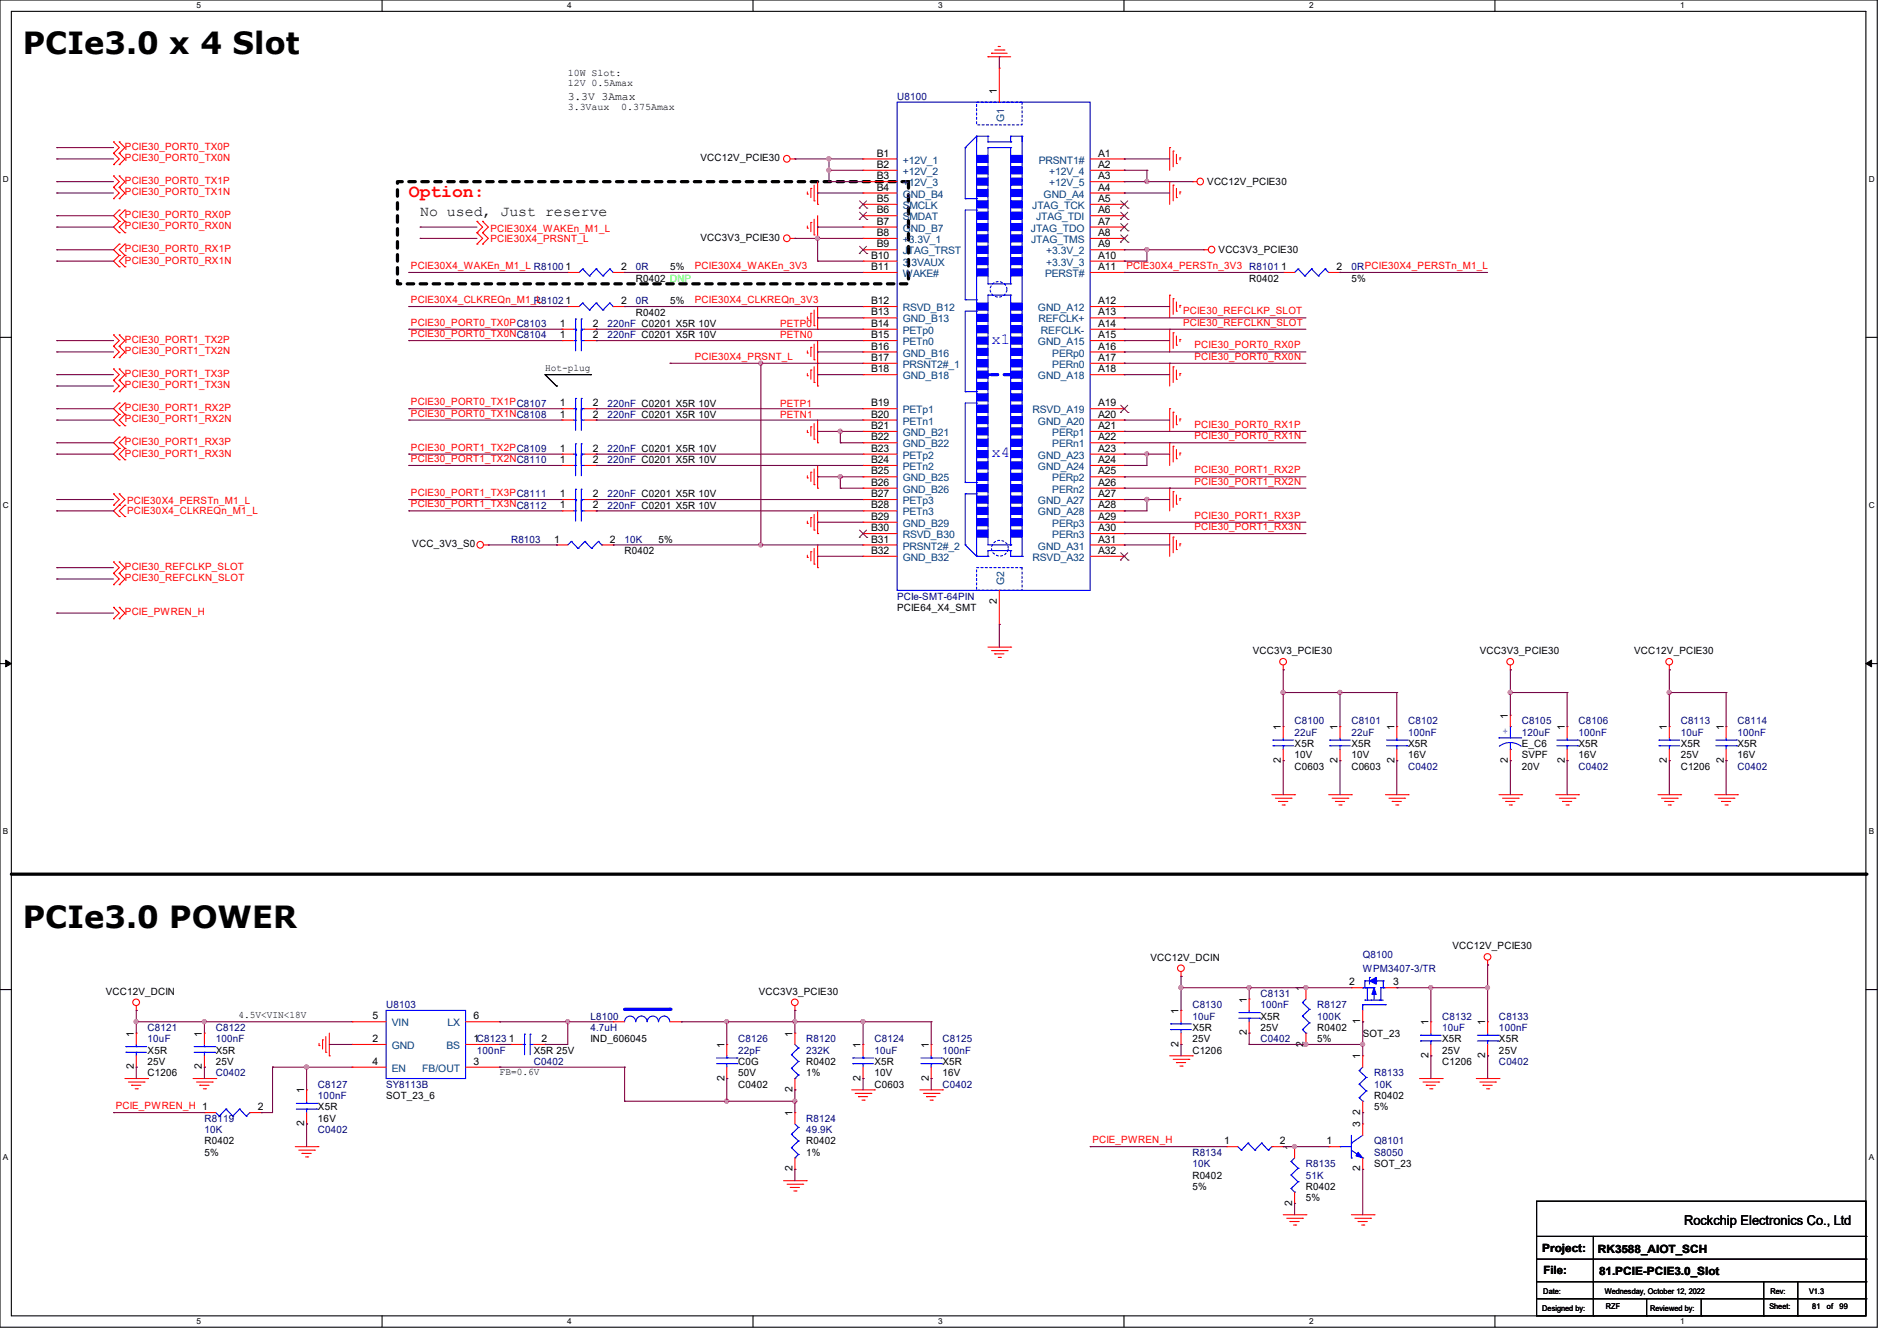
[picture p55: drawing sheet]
<svg xmlns="http://www.w3.org/2000/svg" width="297mm" height="210mm" viewBox="0 0 297 210" stroke-linecap="round" stroke-linejoin="round" font-family="sans-serif">
<defs><g id="words">
<g font-size="4.8">
<text x="3.6" y="8.4">PCIe3.0 x 4 Slot</text>
<text x="3.6" y="145.3">PCIe3.0 POWER</text>
</g>
<text font-size="2.8" fill="#f00" x="64" y="30.8">Option:</text>
<g font-size="2.5" fill="#00f">
<text x="155.2" y="53.8">x1</text>
<text x="155.2" y="71.6">x4</text>
</g>
<text font-size="2.3" x="65.8" y="33.9">No used, Just reserve</text>
<text font-size="2.1" x="263.7" y="191.9">Rockchip Electronics Co., Ltd</text>
<g font-size="1.8">
<text x="88.9" y="15.6">3.3V 3Amax</text>
<text x="241.5" y="196">Project:</text>
<text x="250.2" y="196.2">RK3588_AIOT_SCH</text>
<text x="241.6" y="199.6">File:</text>
<text x="250.4" y="199.7">81.PCIE-PCIE3.0_Slot</text>
</g>
<g font-size="1.6">
<text x="88.9" y="11.9">10W Slot:</text>
<text x="88.9" y="13.5">12V 0.5Amax</text>
<text x="88.9" y="17.2">3.3Vaux</text>
<text x="97.3" y="17.2">0.375Amax</text>
<text x="156.1" y="14.8" transform="rotate(-90 156.1 14.8)">1</text>
<text x="109.7" y="25.3">VCC12V_PCIE30</text>
<text x="137.3" y="24.5">B1</text>
<text x="137.3" y="26.3">B2</text>
<text x="137.3" y="28.1">B3</text>
<text x="137.3" y="29.8">B4</text>
<text x="171.9" y="24.5">A1</text>
<text x="171.9" y="26.3">A2</text>
<text x="171.9" y="28.1">A3</text>
<text x="171.9" y="29.8">A4</text>
<text x="189" y="29">VCC12V_PCIE30</text>
<text x="137.3" y="31.6">B5</text>
<text x="137.3" y="33.4">B6</text>
<text x="137.3" y="35.2">B7</text>
<text x="171.9" y="31.6">A5</text>
<text x="171.9" y="33.4">A6</text>
<text x="171.9" y="35.2">A7</text>
<text x="109.7" y="37.7">VCC3V3_PCIE30</text>
<text x="136.4" y="40.5">B10</text>
<text x="137.3" y="37">B8</text>
<text x="137.3" y="38.7">B9</text>
<text x="171.9" y="37">A8</text>
<text x="171.9" y="38.7">A9</text>
<text x="171.9" y="40.5">A10</text>
<text x="190.8" y="39.7">VCC3V3_PCIE30</text>
<text x="88.6" y="47.6">1</text>
<text x="88.6" y="42.3">1</text>
<text x="97.2" y="47.6">2</text>
<text x="97.2" y="42.3">2</text>
<text x="99.6" y="44.1">R0402 DNP</text>
<text x="104.9" y="47.7">5%</text>
<text x="104.9" y="42.3">5%</text>
<text x="136.4" y="42.3">B11</text>
<text x="136.4" y="47.6">B12</text>
<text x="171.9" y="42.3">A11</text>
<text x="171.9" y="47.6">A12</text>
<text x="195.6" y="44.1">R0402</text>
<text x="200.6" y="42.3">1</text>
<text x="209.3" y="42.3">2</text>
<text x="211.6" y="44.1">5%</text>
<text x="87.7" y="53">1</text>
<text x="87.7" y="51.2">1</text>
<text x="92.8" y="53">2</text>
<text x="92.8" y="51.2">2</text>
<text x="99.6" y="49.4">R0402</text>
<text x="136.4" y="49.4">B13</text>
<text x="136.4" y="51.2">B14</text>
<text x="136.4" y="53">B15</text>
<text x="171.9" y="49.4">A13</text>
<text x="171.9" y="51.2">A14</text>
<text x="171.9" y="53">A15</text>
<text x="85.3" y="58.1">Hot-plug</text>
<text x="136.4" y="54.7">B16</text>
<text x="136.4" y="56.5">B17</text>
<text x="136.4" y="58.3">B18</text>
<text x="171.9" y="54.7">A16</text>
<text x="171.9" y="56.5">A17</text>
<text x="171.9" y="58.3">A18</text>
<text x="87.7" y="63.6">1</text>
<text x="87.7" y="65.4">1</text>
<text x="92.8" y="63.6">2</text>
<text x="92.8" y="65.4">2</text>
<text x="136.4" y="63.6">B19</text>
<text x="136.4" y="65.4">B20</text>
<text x="171.9" y="63.6">A19</text>
<text x="171.9" y="65.4">A20</text>
<text x="87.7" y="70.7">1</text>
<text x="92.8" y="70.7">2</text>
<text x="136.4" y="67.2">B21</text>
<text x="136.4" y="69">B22</text>
<text x="136.4" y="70.7">B23</text>
<text x="171.9" y="67.2">A21</text>
<text x="171.9" y="69">A22</text>
<text x="171.9" y="70.7">A23</text>
<text x="87.7" y="72.5">1</text>
<text x="87.7" y="77.9">1</text>
<text x="92.8" y="72.5">2</text>
<text x="92.8" y="77.9">2</text>
<text x="136.4" y="72.5">B24</text>
<text x="136.4" y="74.3">B25</text>
<text x="136.4" y="76.1">B26</text>
<text x="136.4" y="77.9">B27</text>
<text x="171.9" y="72.5">A24</text>
<text x="171.9" y="74.3">A25</text>
<text x="171.9" y="76.1">A26</text>
<text x="171.9" y="77.9">A27</text>
<text x="87.7" y="79.6">1</text>
<text x="92.8" y="79.6">2</text>
<text x="136.4" y="79.6">B28</text>
<text x="136.4" y="81.4">B29</text>
<text x="136.4" y="83.2">B30</text>
<text x="171.9" y="79.6">A28</text>
<text x="171.9" y="81.4">A29</text>
<text x="171.9" y="83.2">A30</text>
<text x="64.6" y="85.7">VCC_3V3_S0</text>
<text x="86.8" y="85">1</text>
<text x="95.5" y="85">2</text>
<text x="97.8" y="86.8">R0402</text>
<text x="103.1" y="85">5%</text>
<text x="136.4" y="85">B31</text>
<text x="136.4" y="86.7">B32</text>
<text x="171.9" y="85">A31</text>
<text x="171.9" y="86.7">A32</text>
<text x="140.5" y="95.7">PCIE64_X4_SMT</text>
<text x="156.1" y="94.6" transform="rotate(-90 156.1 94.6)">2</text>
<text x="196.1" y="102.4">VCC3V3_PCIE30</text>
<text x="231.7" y="102.4">VCC3V3_PCIE30</text>
<text x="255.9" y="102.4">VCC12V_PCIE30</text>
<text x="236.1" y="112.6" transform="rotate(-90 236.1 112.6)">1</text>
<text x="200.5" y="119.5" transform="rotate(-90 200.5 119.5)">2</text>
<text x="200.5" y="114.3" transform="rotate(-90 200.5 114.3)">1</text>
<text x="202.7" y="117">X5R</text>
<text x="202.7" y="118.8">10V</text>
<text x="209.4" y="119.5" transform="rotate(-90 209.4 119.5)">2</text>
<text x="209.4" y="114.3" transform="rotate(-90 209.4 114.3)">1</text>
<text x="211.6" y="117">X5R</text>
<text x="211.6" y="118.8">10V</text>
<text x="218.3" y="119.5" transform="rotate(-90 218.3 119.5)">2</text>
<text x="218.3" y="114.3" transform="rotate(-90 218.3 114.3)">1</text>
<text x="220.5" y="117">X5R</text>
<text x="220.5" y="118.8">16V</text>
<text x="236.1" y="119.5" transform="rotate(-90 236.1 119.5)">2</text>
<text x="238.3" y="117">E_C6</text>
<text x="238.3" y="118.8">SVPF</text>
<text x="245" y="119.5" transform="rotate(-90 245 119.5)">2</text>
<text x="245" y="114.3" transform="rotate(-90 245 114.3)">1</text>
<text x="247.1" y="117">X5R</text>
<text x="247.1" y="118.8">16V</text>
<text x="261" y="119.5" transform="rotate(-90 261 119.5)">2</text>
<text x="261" y="114.3" transform="rotate(-90 261 114.3)">1</text>
<text x="263.1" y="117">X5R</text>
<text x="263.1" y="118.8">25V</text>
<text x="269.9" y="119.5" transform="rotate(-90 269.9 119.5)">2</text>
<text x="269.9" y="114.3" transform="rotate(-90 269.9 114.3)">1</text>
<text x="272" y="117">X5R</text>
<text x="272" y="118.8">16V</text>
<text x="202.7" y="120.6">C0603</text>
<text x="211.6" y="120.6">C0603</text>
<text x="238.3" y="120.6">20V</text>
<text x="263.1" y="120.6">C1206</text>
<text x="227.4" y="148.7">VCC12V_PCIE30</text>
<text x="16.6" y="155.8">VCC12V_DCIN</text>
<text x="118.8" y="155.8">VCC3V3_PCIE30</text>
<text x="180.1" y="150.4">VCC12V_DCIN</text>
<text x="204.1" y="155.2" transform="rotate(-90 204.1 155.2)">1</text>
<text x="211.2" y="154.3">2</text>
<text x="218.1" y="154.3">3</text>
<text x="37.3" y="159.5">4.5V&lt;VIN&lt;18V</text>
<text x="58.3" y="159.6">5</text>
<text x="74.1" y="159.6">6</text>
<text x="184.5" y="158.8" transform="rotate(-90 184.5 158.8)">1</text>
<text x="186.7" y="161.5">X5R</text>
<text x="195.2" y="157" transform="rotate(-90 195.2 157)">1</text>
<text x="197.4" y="159.7">X5R</text>
<text x="197.4" y="161.5">25V</text>
<text x="206.2" y="161.5">R0402</text>
<text x="213" y="160.4" transform="rotate(-90 213 160.4)">1</text>
<text x="223.7" y="160.6" transform="rotate(-90 223.7 160.6)">1</text>
<text x="232.5" y="160.6" transform="rotate(-90 232.5 160.6)">1</text>
<text x="21" y="167.5" transform="rotate(-90 21 167.5)">2</text>
<text x="21" y="162.3" transform="rotate(-90 21 162.3)">1</text>
<text x="23.1" y="165">X5R</text>
<text x="23.1" y="166.8">25V</text>
<text x="31.6" y="167.5" transform="rotate(-90 31.6 167.5)">2</text>
<text x="31.6" y="162.3" transform="rotate(-90 31.6 162.3)">1</text>
<text x="33.8" y="165">X5R</text>
<text x="33.8" y="166.8">25V</text>
<text x="58.3" y="166.8">4</text>
<text x="58.3" y="163.2">2</text>
<text x="74.1" y="166.8">3</text>
<text x="74.1" y="163.2">1C8123</text>
<text x="79.7" y="163.2">1</text>
<text x="83.6" y="165">X5R 25V</text>
<text x="84.8" y="163.2">2</text>
<text x="92.5" y="163.2">IND_606045</text>
<text x="113.4" y="164.1" transform="rotate(-90 113.4 164.1)">1</text>
<text x="115.6" y="166.8">C0G</text>
<text x="124.1" y="162.3" transform="rotate(-90 124.1 162.3)">1</text>
<text x="126.2" y="166.8">R0402</text>
<text x="134.7" y="164.1" transform="rotate(-90 134.7 164.1)">1</text>
<text x="136.9" y="166.8">X5R</text>
<text x="145.4" y="164.1" transform="rotate(-90 145.4 164.1)">1</text>
<text x="147.6" y="166.8">X5R</text>
<text x="184.5" y="163.9" transform="rotate(-90 184.5 163.9)">2</text>
<text x="186.7" y="165">C1206</text>
<text x="186.7" y="163.2">25V</text>
<text x="195.2" y="162.1" transform="rotate(-90 195.2 162.1)">2</text>
<text x="204.1" y="163.9" transform="rotate(-90 204.1 163.9)">2</text>
<text x="206.2" y="163.2">5%</text>
<text x="213" y="165.9" transform="rotate(-90 213 165.9)">1</text>
<text x="213.4" y="162.3">SOT_23</text>
<text x="223.7" y="165.7" transform="rotate(-90 223.7 165.7)">2</text>
<text x="225.8" y="166.8">C1206</text>
<text x="225.8" y="163.2">X5R</text>
<text x="225.8" y="165">25V</text>
<text x="232.5" y="165.7" transform="rotate(-90 232.5 165.7)">2</text>
<text x="234.7" y="163.2">X5R</text>
<text x="234.7" y="165">25V</text>
<text x="23.1" y="168.6">C1206</text>
<text x="40.3" y="173.9">2</text>
<text x="47.6" y="171.2" transform="rotate(-90 47.6 171.2)">1</text>
<text x="49.8" y="173.9">X5R</text>
<text x="60.5" y="172.1">SOT_23_6</text>
<text x="78.2" y="168.4">FB=0.6V</text>
<text x="113.4" y="169.2" transform="rotate(-90 113.4 169.2)">2</text>
<text x="115.6" y="170.3">C0402</text>
<text x="115.6" y="168.6">50V</text>
<text x="124.1" y="171" transform="rotate(-90 124.1 171)">2</text>
<text x="126.2" y="168.6">1%</text>
<text x="134.7" y="169.2" transform="rotate(-90 134.7 169.2)">2</text>
<text x="136.9" y="170.3">C0603</text>
<text x="136.9" y="168.6">10V</text>
<text x="145.4" y="169.2" transform="rotate(-90 145.4 169.2)">2</text>
<text x="147.6" y="168.6">16V</text>
<text x="215.1" y="172.1">R0402</text>
<text x="215.1" y="173.9">5%</text>
<text x="32" y="179.2">R0402</text>
<text x="47.6" y="176.4" transform="rotate(-90 47.6 176.4)">2</text>
<text x="49.8" y="175.7">16V</text>
<text x="124.1" y="174.8" transform="rotate(-90 124.1 174.8)">1</text>
<text x="126.2" y="179.2">R0402</text>
<text x="191.7" y="179.2">1</text>
<text x="200.4" y="179.2">2</text>
<text x="207.7" y="179.2">1</text>
<text x="213" y="176.6" transform="rotate(-90 213 176.6)">3</text>
<text x="213" y="174.6" transform="rotate(-90 213 174.6)">2</text>
<text x="32" y="181">5%</text>
<text x="124.1" y="183.5" transform="rotate(-90 124.1 183.5)">2</text>
<text x="126.2" y="181">1%</text>
<text x="186.7" y="184.6">R0402</text>
<text x="202.3" y="180.1" transform="rotate(-90 202.3 180.1)">1</text>
<text x="213" y="183.5" transform="rotate(-90 213 183.5)">2</text>
<text x="215.1" y="182.8">SOT_23</text>
<text x="186.7" y="186.3">5%</text>
<text x="202.3" y="188.8" transform="rotate(-90 202.3 188.8)">2</text>
<text x="204.5" y="186.3">R0402</text>
<text x="204.5" y="188.1">5%</text>
</g>
<g font-size="1.6" fill="#000080">
<text x="140.5" y="15.7">U8100</text>
<text x="83.6" y="47.7">R8102</text>
<text x="99.6" y="47.7">0R</text>
<text x="99.6" y="42.3">0R</text>
<text x="211.6" y="42.3">0RPCIE30X4_PERSTn_M1_L</text>
<text x="95.1" y="53">220nF C0201 X5R 10V</text>
<text x="95.1" y="51.2">220nF C0201 X5R 10V</text>
<text x="95.1" y="63.7">220nF C0201 X5R 10V</text>
<text x="95.1" y="65.4">220nF C0201 X5R 10V</text>
<text x="95.1" y="70.8">220nF C0201 X5R 10V</text>
<text x="95.1" y="72.6">220nF C0201 X5R 10V</text>
<text x="95.1" y="77.9">220nF C0201 X5R 10V</text>
<text x="95.1" y="79.7">220nF C0201 X5R 10V</text>
<text x="80" y="85">R8103</text>
<text x="97.8" y="85">10K</text>
<text x="140.5" y="93.9">PCIe-SMT-64PIN</text>
<text x="202.7" y="113.5">C8100</text>
<text x="211.6" y="113.5">C8101</text>
<text x="220.5" y="113.5">C8102</text>
<text x="238.3" y="113.5">C8105</text>
<text x="247.1" y="113.5">C8106</text>
<text x="263.1" y="113.5">C8113</text>
<text x="272" y="113.5">C8114</text>
<text x="202.7" y="115.2">22uF</text>
<text x="211.6" y="115.2">22uF</text>
<text x="220.5" y="115.2">100nF</text>
<text x="238.3" y="115.2">120uF</text>
<text x="247.1" y="115.2">100nF</text>
<text x="263.1" y="115.2">10uF</text>
<text x="272" y="115.2">100nF</text>
<text x="220.5" y="120.6">C0402</text>
<text x="247.1" y="120.6">C0402</text>
<text x="272" y="120.6">C0402</text>
<text x="213.4" y="150.1">Q8100</text>
<text x="213.4" y="152.2">WPM3407-3/TR</text>
<text x="23.1" y="161.5">C8121</text>
<text x="33.8" y="161.5">C8122</text>
<text x="60.5" y="157.9">U8103</text>
<text x="92.5" y="159.7">L8100</text>
<text x="92.5" y="161.5">4.7uH</text>
<text x="186.7" y="157.9">C8130</text>
<text x="186.7" y="159.7">10uF</text>
<text x="197.4" y="156.1">C8131</text>
<text x="197.4" y="157.9">100nF</text>
<text x="206.2" y="157.9">R8127</text>
<text x="206.2" y="159.7">100K</text>
<text x="225.8" y="159.7">C8132</text>
<text x="225.8" y="161.5">10uF</text>
<text x="234.7" y="159.7">C8133</text>
<text x="234.7" y="161.5">100nF</text>
<text x="23.1" y="163.2">10uF</text>
<text x="33.8" y="163.2">100nF</text>
<text x="74.7" y="165">100nF</text>
<text x="83.6" y="166.8">C0402</text>
<text x="115.6" y="163.2">C8126</text>
<text x="115.6" y="165">22pF</text>
<text x="126.2" y="163.2">R8120</text>
<text x="126.2" y="165">232K</text>
<text x="136.9" y="163.2">C8124</text>
<text x="136.9" y="165">10uF</text>
<text x="147.6" y="163.2">C8125</text>
<text x="147.6" y="165">100nF</text>
<text x="197.4" y="163.2">C0402</text>
<text x="234.7" y="166.8">C0402</text>
<text x="33.8" y="168.6">C0402</text>
<text x="49.8" y="170.3">C8127</text>
<text x="49.8" y="172.1">100nF</text>
<text x="60.5" y="170.3">SY8113B</text>
<text x="147.6" y="170.3">C0402</text>
<text x="215.1" y="168.6">R8133</text>
<text x="215.1" y="170.3">10K</text>
<text x="32" y="175.7">R8119</text>
<text x="32" y="177.5">10K</text>
<text x="49.8" y="177.5">C0402</text>
<text x="126.2" y="175.7">R8124</text>
<text x="126.2" y="177.5">49.9K</text>
<text x="215.1" y="179.2">Q8101</text>
<text x="186.7" y="181">R8134</text>
<text x="186.7" y="182.8">10K</text>
<text x="204.5" y="182.8">R8135</text>
<text x="204.5" y="184.6">51K</text>
<text x="215.1" y="181">S8050</text>
</g>
<g font-size="1.6" fill="#f00">
<text x="19.6" y="23.5">PCIE30_PORT0_TX0P</text>
<text x="19.6" y="25.3">PCIE30_PORT0_TX0N</text>
<text x="19.6" y="28.8">PCIE30_PORT0_TX1P</text>
<text x="19.6" y="30.6">PCIE30_PORT0_TX1N</text>
<text x="19.6" y="34.2">PCIE30_PORT0_RX0P</text>
<text x="19.6" y="35.9">PCIE30_PORT0_RX0N</text>
<text x="19.6" y="39.5">PCIE30_PORT0_RX1P</text>
<text x="19.6" y="41.3">PCIE30_PORT0_RX1N</text>
<text x="76.8" y="37.9">PCIE30X4_PRSNT_L</text>
<text x="76.8" y="36.3">PCIE30X4_WAKEn_M1_L</text>
<text x="64.3" y="47.5">PCIE30X4_CLKREQn_M1_L</text>
<text x="64.3" y="42.1">PCIE30X4_WAKEn_M1_L R8100</text>
<text x="108.8" y="42.1">PCIE30X4_WAKEn_3V3</text>
<text x="108.8" y="47.5">PCIE30X4_CLKREQn_3V3</text>
<text x="176.4" y="42.1">PCIE30X4_PERSTn_3V3 R8101</text>
<text x="19.6" y="53.7">PCIE30_PORT1_TX2P</text>
<text x="64.3" y="51">PCIE30_PORT0_TX0PC8103</text>
<text x="64.3" y="52.8">PCIE30_PORT0_TX0NC8104</text>
<text x="122.1" y="53">PETN0</text>
<text x="122.1" y="51.2">PETP0</text>
<text x="185.2" y="49.2">PCIE30_REFCLKP_SLOT</text>
<text x="185.2" y="51">PCIE30_REFCLKN_SLOT</text>
<text x="19.6" y="55.5">PCIE30_PORT1_TX2N</text>
<text x="19.6" y="59.1">PCIE30_PORT1_TX3P</text>
<text x="108.8" y="56.3">PCIE30X4_PRSNT_L</text>
<text x="187" y="54.6">PCIE30_PORT0_RX0P</text>
<text x="187" y="56.3">PCIE30_PORT0_RX0N</text>
<text x="19.6" y="60.8">PCIE30_PORT1_TX3N</text>
<text x="19.6" y="64.4">PCIE30_PORT1_RX2P</text>
<text x="64.3" y="63.5">PCIE30_PORT0_TX1PC8107</text>
<text x="64.3" y="65.2">PCIE30_PORT0_TX1NC8108</text>
<text x="122.1" y="63.7">PETP1</text>
<text x="122.1" y="65.4">PETN1</text>
<text x="19.6" y="66.2">PCIE30_PORT1_RX2N</text>
<text x="19.6" y="69.7">PCIE30_PORT1_RX3P</text>
<text x="19.6" y="71.5">PCIE30_PORT1_RX3N</text>
<text x="64.3" y="70.6">PCIE30_PORT1_TX2PC8109</text>
<text x="187" y="67">PCIE30_PORT0_RX1P</text>
<text x="187" y="68.8">PCIE30_PORT0_RX1N</text>
<text x="64.3" y="72.3">PCIE30_PORT1_TX2NC8110</text>
<text x="64.3" y="77.7">PCIE30_PORT1_TX3PC8111</text>
<text x="187" y="74.1">PCIE30_PORT1_RX2P</text>
<text x="187" y="75.9">PCIE30_PORT1_RX2N</text>
<text x="19.9" y="80.6">PCIE30X4_CLKREQn_M1_L</text>
<text x="19.9" y="78.9">PCIE30X4_PERSTn_M1_L</text>
<text x="64.3" y="79.5">PCIE30_PORT1_TX3NC8112</text>
<text x="187" y="81.2">PCIE30_PORT1_RX3P</text>
<text x="187" y="83">PCIE30_PORT1_RX3N</text>
<text x="19.6" y="89.3">PCIE30_REFCLKP_SLOT</text>
<text x="19.6" y="91.1">PCIE30_REFCLKN_SLOT</text>
<text x="19.6" y="96.4">PCIE_PWREN_H</text>
<text x="18.1" y="173.7">PCIE_PWREN_H 1</text>
<text x="171" y="179">PCIE_PWREN_H</text>
</g>
<g font-size="1.6" fill="#004080">
<text x="157.2" y="19" transform="rotate(-90 157.2 19)">G1</text>
<text x="141.3" y="25.6">+12V_1</text>
<text x="141.3" y="27.4">+12V_2</text>
<text x="141.3" y="29.2">+12V_3</text>
<text x="162.6" y="25.6">PRSNT1#</text>
<text x="164.3" y="27.4">+12V_4</text>
<text x="164.3" y="29.2">+12V_5</text>
<text x="141.3" y="30.9">GND_B4</text>
<text x="141.3" y="32.7">SMCLK</text>
<text x="141.3" y="34.5">SMDAT</text>
<text x="161.6" y="32.7">JTAG_TCK</text>
<text x="162.2" y="34.5">JTAG_TDI</text>
<text x="163.4" y="30.9">GND_A4</text>
<text x="141.3" y="36.3">GND_B7</text>
<text x="141.3" y="38.1">+3.3V_1</text>
<text x="141.3" y="39.8">JTAG_TRST</text>
<text x="141.3" y="41.6">3.3VAUX</text>
<text x="161.4" y="36.3">JTAG_TDO</text>
<text x="161.5" y="38.1">JTAG_TMS</text>
<text x="163.8" y="39.8">+3.3V_2</text>
<text x="163.8" y="41.6">+3.3V_3</text>
<text x="141.3" y="43.4">WAKE#</text>
<text x="163.6" y="43.4">PERST#</text>
<text x="141.3" y="48.7">RSVD_B12</text>
<text x="141.3" y="50.5">GND_B13</text>
<text x="141.3" y="52.3">PETp0</text>
<text x="162.5" y="48.7">GND_A12</text>
<text x="162.6" y="50.5">REFCLK+</text>
<text x="163" y="52.3">REFCLK-</text>
<text x="141.3" y="54.1">PETn0</text>
<text x="141.3" y="55.8">GND_B16</text>
<text x="141.3" y="57.6">PRSNT2#_1</text>
<text x="141.3" y="59.4">GND_B18</text>
<text x="162.5" y="54.1">GND_A15</text>
<text x="162.5" y="59.4">GND_A18</text>
<text x="164.8" y="55.8">PERp0</text>
<text x="164.8" y="57.6">PERn0</text>
<text x="141.3" y="64.7">PETp1</text>
<text x="161.7" y="64.7">RSVD_A19</text>
<text x="141.3" y="66.5">PETn1</text>
<text x="141.3" y="68.3">GND_B21</text>
<text x="141.3" y="70.1">GND_B22</text>
<text x="141.3" y="71.8">PETp2</text>
<text x="162.5" y="66.5">GND_A20</text>
<text x="162.5" y="71.8">GND_A23</text>
<text x="164.8" y="68.3">PERp1</text>
<text x="164.8" y="70.1">PERn1</text>
<text x="141.3" y="73.6">PETn2</text>
<text x="141.3" y="75.4">GND_B25</text>
<text x="141.3" y="77.2">GND_B26</text>
<text x="162.5" y="73.6">GND_A24</text>
<text x="164.8" y="75.4">PERp2</text>
<text x="164.8" y="77.2">PERn2</text>
<text x="141.3" y="79">PETp3</text>
<text x="141.3" y="80.7">PETn3</text>
<text x="141.3" y="82.5">GND_B29</text>
<text x="162.5" y="79">GND_A27</text>
<text x="162.5" y="80.7">GND_A28</text>
<text x="164.8" y="82.5">PERp3</text>
<text x="141.3" y="84.3">RSVD_B30</text>
<text x="141.3" y="86.1">PRSNT2#_2</text>
<text x="141.3" y="87.8">GND_B32</text>
<text x="161.7" y="87.8">RSVD_A32</text>
<text x="162.5" y="86.1">GND_A31</text>
<text x="164.8" y="84.3">PERn3</text>
<text x="157.2" y="91.6" transform="rotate(-90 157.2 91.6)">G2</text>
<text x="61.3" y="160.7">VIN</text>
<text x="70.1" y="160.7">LX</text>
<text x="61.3" y="167.9">EN</text>
<text x="61.3" y="164.3">GND</text>
<text x="66.1" y="167.9">FB/OUT</text>
<text x="69.9" y="164.3">BS</text>
</g>
<text font-size="1.6" fill="#00f" x="235.2" y="115">+</text>
<g font-size="1.3">
<text x="30.8" y="1.3">5</text>
<text x="88.8" y="1.3">4</text>
<text x="146.9" y="1.3">3</text>
<text x="205" y="1.3">2</text>
<text x="263.1" y="1.3">1</text>
<text x=".5" y="28.4">D</text>
<text x="292.6" y="28.4">D</text>
<text x=".5" y="79.5">C</text>
<text x="292.6" y="79.5">C</text>
<text x=".5" y="130.6">B</text>
<text x="292.6" y="130.6">B</text>
<text x=".5" y="181.7">A</text>
<text x="292.6" y="181.7">A</text>
<text x="30.8" y="207.4">5</text>
<text x="88.8" y="207.4">4</text>
<text x="146.9" y="207.4">3</text>
<text x="205" y="207.4">2</text>
<text x="263.1" y="207.4">1</text>
</g>
<g font-size="1.2">
<text x="241.6" y="202.6">Date:</text>
<text x="251.2" y="202.6">Wednesday, October 12, 2022</text>
<text x="277.2" y="202.6">Rev:</text>
<text x="283.2" y="202.6">V1.3</text>
<text x="241.5" y="205.3">Designed by:</text>
<text x="251.4" y="205.1">RZF</text>
<text x="258.4" y="205.3">Reviewed by:</text>
<text x="277" y="205.1">Sheet:</text>
<text x="283.8" y="205.1">81</text>
<text x="286" y="205.1">of</text>
<text x="288" y="205.1">99</text>
</g>
</g></defs>
<path d="M0 0h293.9v207.9h-293.9zM1.8 1.8h290.3v204.3h-290.3z" fill="none" stroke="#000" stroke-width=".17"/>
<g fill="#fff">
<path d="M30.8 .2h.7v1.4h-.7z"/>
<path d="M30.8 206.2h.7v1.4h-.7z"/>
</g>
<path d="M59.8 0v1.8M59.8 206.1v1.8" fill="none" stroke="#000" stroke-width=".17"/>
<g fill="#fff">
<path d="M88.8 .2h.7v1.4h-.7z"/>
<path d="M88.8 206.2h.7v1.4h-.7z"/>
</g>
<path d="M117.9 0v1.8M117.9 206.1v1.8" fill="none" stroke="#000" stroke-width=".17"/>
<g fill="#fff">
<path d="M146.9 .2h.7v1.4h-.7z"/>
<path d="M146.9 206.2h.7v1.4h-.7z"/>
</g>
<path d="M176 0v1.8M176 206.1v1.8" fill="none" stroke="#000" stroke-width=".17"/>
<g fill="#fff">
<path d="M205 .2h.7v1.4h-.7z"/>
<path d="M205 206.2h.7v1.4h-.7z"/>
</g>
<path d="M234.1 0v1.8M234.1 206.1v1.8" fill="none" stroke="#000" stroke-width=".17"/>
<g fill="#fff">
<path d="M263.1 .2h.6v1.4h-.6z"/>
<path d="M263.1 206.2h.6v1.4h-.6z"/>
<path d="M.5 27.3h.9v1.4h-.9z"/>
<path d="M292.6 27.3h.9v1.4h-.9z"/>
<path d="M.5 78.4h.9v1.4h-.9z"/>
<path d="M292.6 78.4h.9v1.4h-.9z"/>
</g>
<path d="M0 52.8h1.8M292.1 52.8h1.8" fill="none" stroke="#000" stroke-width=".17"/>
<g fill="#fff">
<path d="M.5 129.5h.8v1.4h-.8z"/>
<path d="M292.6 129.5h.8v1.4h-.8z"/>
</g>
<path d="M0 103.9h1.8M292.1 103.9h1.8" fill="none" stroke="#000" stroke-width=".17"/>
<path d="M.9 103.4l.9 .5-.9 .5zM292.1 103.9l.9-.5v1z" fill="#000" stroke="#000" stroke-width=".16"/>
<g fill="#fff">
<path d="M.5 180.5h.8v1.4h-.8z"/>
<path d="M292.6 180.5h.8v1.4h-.8z"/>
</g>
<g fill="none" stroke="#000" stroke-width=".17">
<path d="M92.5 58.7h.1M92.5 58.7h-7.2l1.8 1.8M87.1 60.5h.1M0 155h1.8M292.1 155h1.8M240.6 188.1h51.5v18h-51.5zM240.6 193.6h51.5M240.6 197.2h51.5M249.5 193.6v12.5M292.1 193.6h.1M292.1 197.2h.1M240.6 200.7h51.5"/>
<path d="M240.6 203.4h51.5M249.5 206.1h.1M257.8 206.1h.1M257.8 203.4v2.7M266.4 206.1h.1M266.4 203.4v2.7M276.1 206.1h.1M276.1 200.7v5.4M281.5 206.1h.1M281.5 200.7v5.4M292.1 200.7h.1M292.1 203.4h.1"/>
</g>
<path d="M62.2 28.4h80v16h-80z" fill="none" stroke="#000" stroke-width=".51" stroke-dasharray="1 1"/>
<path d="M1.8 136.9h290.3" fill="none" stroke="#000" stroke-width=".51"/>
<circle cx="292.1" cy="136.9" r=".25" fill="#000"/>
<g fill="none" stroke="#f00" stroke-width=".17">
<path d="M154.7 8.9h.1M154.7 8.9h3.5M155.2 8.3h.1M155.2 8.3h2.5M155.7 7.8h1.5M156.3 7.3h.1M156.3 7.3h.3M157.2 7.8h.1M17.8 24h.1M17.8 22.2h.1M17.8 25.8h.1M17.8 29.3h.1"/>
<path d="M17.8 27.6h.1M17.8 31.1h.1M17.8 22.2l.9 .9-.9 .9M17.8 24l.9 .9-.9 .9M17.8 27.6l.9 .8-.9 .9M17.8 29.3l.9 .9-.9 .9M18.7 24h.1M18.7 22.2h.1M18.7 25.8h.1M18.7 29.3h.1M18.7 27.6h.1M18.7 31.1h.1"/>
<path d="M18.7 32.9h.1M18.7 34.7h.1M18.7 36.4h.1M18.7 38.2h.1M18.7 22.2l.9 .9-.9 .9M18.7 24l.9 .9-.9 .9M18.7 27.6l.9 .8-.9 .9M18.7 29.3l.9 .9-.9 .9M18.7 32.9l-.9 .9 .9 .9M18.7 34.7l-.9 .9 .9 .8M18.7 38.2l-.9 .9 .9 .9M19.6 34.7h.1"/>
<path d="M19.6 32.9h.1M19.6 36.4h.1M19.6 38.2h.1M19.6 32.9l-.9 .9 .9 .9M19.6 34.7l-.9 .9 .9 .8M19.6 38.2l-.9 .9 .9 .9M74.7 38.2h.1M74.7 36.4h.1M74.7 34.7h.1M74.7 36.4l.9 .9-.9 .9M74.7 34.7l.9 .9-.9 .8M75.6 38.2h.1"/>
<path d="M75.6 36.4h.1M75.6 34.7h.1M75.6 36.4l.9 .9-.9 .9M75.6 34.7l.9 .9-.9 .8M123.7 24.9h.8M123.7 37.3h.8M124.5 24.9h.1M124.5 37.3h.1M126.4 30.4h.1M126.4 35.7h.1M126.4 30.1v.3M126.4 35.4v.3"/>
<path d="M127 29.5h.1M127 34.8h.1M127 29.5v1.4M127 34.8v1.5M127.5 31.5h.1M127.5 36.8h.1M127.5 29v2.5M127.5 34.3v2.5M128 32h.1M128 37.3h.1M128 28.4v3.6M128 33.8v3.5"/>
<path d="M183.1 23.1h.1M183.1 28.4h.1M183.1 23.1v3.6M183.1 28.4v3.6M183.7 23.7h.1M183.7 29h.1M183.7 23.7v2.4M183.7 29v2.5M184.2 25.6h.1M184.2 30.9h.1M184.2 24.2v1.4M184.2 29.5v1.4"/>
<path d="M184.7 24.7h.1M184.7 30.1h.1M184.7 24.7v.4M184.7 30.1v.3M186.7 28.4h.1M186.7 28.4h.7M188.5 39.1h.1M188.5 39.1h.7M17.8 54.2h.1M17.8 52.5h.1M17.8 56h.1M17.8 59.6h.1"/>
<path d="M17.8 57.8h.1M17.8 52.5l.9 .8-.9 .9M17.8 54.2l.9 .9-.9 .9M17.8 57.8l.9 .9-.9 .9M17.8 59.6l.9 .9-.9 .8M18.7 40h.1M18.7 41.8h.1M18.7 54.2h.1M18.7 52.5h.1M18.7 56h.1M18.7 59.6h.1M18.7 57.8h.1"/>
<path d="M18.7 40l-.9 .9 .9 .9M18.7 52.5l.9 .8-.9 .9M18.7 54.2l.9 .9-.9 .9M18.7 57.8l.9 .9-.9 .9M18.7 59.6l.9 .9-.9 .8M19.6 40h.1M19.6 41.8h.1M19.6 40l-.9 .9 .9 .9M88 53.3h.1M88 53.3h1.8M88.9 48h.1M88.9 48h1.8"/>
<path d="M91.6 53.3h1.7M93.3 53.3h.1M96 48h1.8M97.8 48h.1M126.4 50h.1M126.4 55.3h.1M126.4 58.8h.1M126.4 49.6v.4M126.4 54.9v.4M126.4 58.5v.3M127 49.1h.1M127 54.4h.1"/>
<path d="M127 58h.1M127 49.1v1.4M127 54.4v1.4M127 58v1.4M127.5 51h.1M127.5 56.3h.1M127.5 59.9h.1M127.5 48.6v2.4M127.5 53.9v2.4M127.5 57.4v2.5M128 51.6h.1M128 56.9h.1"/>
<path d="M128 48v3.6M128 53.3v7.2M183.1 46.2h.1M183.1 51.6h.1M183.1 56.9h.1M183.1 46.2v3.6M183.1 51.6v3.5M183.1 56.9v3.6M183.7 46.8h.1M183.7 52.1h.1M183.7 57.4h.1M183.7 46.8v2.4"/>
<path d="M183.7 52.1v2.5M183.7 57.4v2.5M184.2 48.7h.1M184.2 54.1h.1M184.2 59.4h.1M184.2 47.3v1.4M184.2 52.6v1.5M184.2 58v1.4M184.7 47.8h.1M184.7 53.2h.1M184.7 58.5h.1M184.7 47.8v.4"/>
<path d="M184.7 53.2v.3M184.7 58.5v.3M200.9 42.7h.1M200.9 42.7h1.8M208 42.7h1.8M209.8 42.7h.1M17.8 61.3h.1M17.8 79.1h.1M17.8 77.3h.1M17.8 77.3l.9 .9-.9 .9M18.7 61.3h.1M18.7 63.1h.1"/>
<path d="M18.7 64.9h.1M18.7 66.7h.1M18.7 68.5h.1M18.7 70.2h.1M18.7 72h.1M18.7 79.1h.1M18.7 77.3h.1M18.7 63.1l-.9 .9 .9 .9M18.7 64.9l-.9 .9 .9 .9M18.7 68.5l-.9 .8 .9 .9M18.7 70.2l-.9 .9 .9 .9M18.7 77.3l.9 .9-1.8 1.8 .9 .9"/>
<path d="M19.6 64.9h.1M19.6 63.1h.1M19.6 66.7h.1M19.6 70.2h.1M19.6 68.5h.1M19.6 72h.1M19.6 79.1h.1M19.6 63.1l-.9 .9 .9 .9M19.6 64.9l-.9 .9 .9 .9M19.6 68.5l-.9 .8 .9 .9M19.6 70.2l-.9 .9 .9 .9M19.6 79.1l-.9 .9 .9 .9"/>
<path d="M88 72.9h.1M88 64h.1M88 71.1h.1M88 72.9h1.8M88 64h1.8M88 71.1h1.8M91.6 72.9h1.7M91.6 64h1.7M91.6 71.1h1.7M93.3 72.9h.1M93.3 64h.1M93.3 71.1h.1"/>
<path d="M126.4 67.7h.1M126.4 74.8h.1M126.4 67.4v.3M126.4 74.5v.3M127 66.8h.1M127 74h.1M127 66.8v1.5M127 74v1.4M127.5 68.8h.1M127.5 75.9h.1M127.5 66.3v2.5M127.5 73.4v2.5"/>
<path d="M128 60.5h.1M128 69.3h.1M128 76.5h.1M128 65.8v3.5M128 72.9v3.6M183.1 64h.1M183.1 69.3h.1M183.1 76.5h.1M183.1 64v3.6M183.1 69.3v3.6M183.1 76.5v3.5M183.7 64.6h.1"/>
<path d="M183.7 69.9h.1M183.7 77h.1M183.7 64.6v2.4M183.7 69.9v2.4M183.7 77v2.5M184.2 66.5h.1M184.2 71.8h.1M184.2 79h.1M184.2 65.1v1.4M184.2 70.4v1.4M184.2 77.5v1.5M184.7 65.6h.1"/>
<path d="M184.7 71h.1M184.7 78.1h.1M184.7 65.6v.4M184.7 71v.3M184.7 78.1v.3M17.8 89.8h.1M17.8 88h.1M17.8 91.6h.1M17.8 95.1h.1M17.8 96.9h.1M17.8 88l.9 .9-.9 .9M17.8 89.8l.9 .9-.9 .9"/>
<path d="M17.8 95.1l.9 .9-.9 .9M18.7 80.9h.1M18.7 89.8h.1M18.7 88h.1M18.7 91.6h.1M18.7 95.1h.1M18.7 96.9h.1M18.7 88l.9 .9-.9 .9M18.7 89.8l.9 .9-.9 .9M18.7 95.1l.9 .9-.9 .9M19.6 80.9h.1M75.7 85.3h.8"/>
<path d="M76.5 85.3h.1M88 80h.1M88 80h1.8M91.6 80h1.7M93.3 80h.1M126.4 82h.1M126.4 87.3h.1M126.4 81.6v.4M126.4 87v.3M127 81.1h.1M127 86.4h.1M127 81.1v1.4"/>
<path d="M127 86.4v1.4M127.5 83h.1M127.5 88.3h.1M127.5 80.6v2.4M127.5 85.9v2.4M128 83.6h.1M128 88.9h.1M128 80v3.6M128 85.3v3.6M183.1 83.6h.1M183.1 83.6v3.5M183.7 84.1h.1"/>
<path d="M183.7 84.1v2.5M184.2 86.1h.1M184.2 84.6v1.5M184.7 85.2h.1M184.7 85.2v.3M154.7 101.3h3.5M155.2 101.9h2.5M155.7 102.4h.1M155.7 102.4h1.5M156.3 103h.3M156.6 103h.1M157.7 101.9h.1"/>
<path d="M158.2 101.3h.1M200.9 104.9h.1M200.9 113.8h.1M200.9 119.1h.1M200.9 104.2v.7M200.9 113.8v1.8M200.9 117.3v1.8M209.8 113.8h.1M209.8 119.1h.1M209.8 113.8v1.8M209.8 117.3v1.8M236.5 104.9h.1"/>
<path d="M236.5 104.2v.7M261.4 104.9h.1M261.4 104.2v.7M199.1 124.5h3.6M199.7 125h2.4M200.2 125.5h.1M200.2 125.5h1.4M200.7 126.1h.4M201.1 126.1h.1M202.1 125h.1M202.7 124.5h.1M208 124.5h3.6"/>
<path d="M208.6 125h2.4M209.1 125.5h.1M209.1 125.5h1.4M209.6 126.1h.4M210 126.1h.1M211 125h.1M211.6 124.5h.1M216.9 124.5h3.6M217.5 125h2.4M218 125.5h.1M218 125.5h1.4M218.5 126.1h.4"/>
<path d="M218.9 126.1h.1M219.9 125h.1M220.5 124.5h.1M234.7 124.5h3.6M235.2 125h2.5M235.8 125.5h.1M235.8 125.5h1.4M236.3 126.1h.3M236.6 126.1h.1M237.7 125h.1M238.3 124.5h.1M243.6 124.5h3.5"/>
<path d="M244.1 125h2.5M244.6 125.5h.1M244.6 125.5h1.5M245.2 126.1h.3M245.5 126.1h.1M246.6 125h.1M247.1 124.5h.1M259.6 124.5h3.5M260.1 125h2.5M260.6 125.5h.1M260.6 125.5h1.5M261.2 126.1h.3"/>
<path d="M261.5 126.1h.1M262.6 125h.1M263.1 124.5h.1M268.5 124.5h3.5M269 125h2.5M269.5 125.5h.1M269.5 125.5h1.5M270.1 126.1h.3M270.4 126.1h.1M271.5 125h.1M272 124.5h.1M21.3 158.2h.1"/>
<path d="M21.3 157.5v.7M124.5 158.2h.1M124.5 157.5v.7M184.9 152.9h.1M184.9 152.2v.7M204.5 154.7h.1M204.5 154.7v1.8M232.9 151.1h.1M232.9 150.4v.7M19.6 168.9h3.5M20.1 169.5h2.5M20.6 170h.1"/>
<path d="M20.6 170h1.5M21.2 170.5h.3M21.3 161.8h.1M21.3 167.1h.1M21.3 161.8v1.8M21.3 165.4v1.7M21.5 170.5h.1M22.6 169.5h.1M23.1 168.9h.1M30.2 168.9h3.6M30.8 169.5h2.4M31.3 170h.1"/>
<path d="M31.3 170h1.4M31.8 170.5h.4M32 161.8h.1M32 167.1h.1M32 161.8v1.8M32 165.4v1.7M32.2 170.5h.1M33.2 169.5h.1M33.8 168.9h.1M46.2 179.6h3.6M48 170.7h.1M48 176h.1"/>
<path d="M48 170.7v1.8M48 174.2v1.8M49.8 179.6h.1M50 163.7h.1M50 163.4v.3M50.5 162.9h.1M50.5 162.9v1.4M51 164.8h.1M51 162.3v2.5M51.6 165.4h.1M51.6 161.8v3.6M124.5 174.2h.1"/>
<path d="M124.5 174.2v1.8M133.3 170.7h3.6M133.9 171.2h2.5M134.4 171.7h.1M134.4 171.7h1.4M135 172.3h.3M135.1 163.6h.1M135.1 168.9h.1M135.1 163.6v1.8M135.1 167.1v1.8M135.3 172.3h.1M136.4 171.2h.1"/>
<path d="M136.9 170.7h.1M144 170.7h3.6M144.6 171.2h2.4M145.1 171.7h.1M145.1 171.7h1.4M145.6 172.3h.4M146 172.3h.1M147 171.2h.1M147.6 170.7h.1M183.1 165.4h3.6M183.7 165.9h2.4M184.2 166.4h.1"/>
<path d="M184.2 166.4h1.4M184.7 167h.4M185.1 167h.1M186.1 165.9h.1M186.7 165.4h.1M192 179.6h.1M192 179.6h1.8M199.1 179.6h1.8M200.9 179.6h.1M202.7 179.6h.1M202.7 179.6v1.8M204.5 163.6h.1"/>
<path d="M204.5 161.8v1.8M213.4 165.4h.1M213.4 174.2h.1M213.4 165.4v1.7M213.4 172.5v1.7M222.2 168.9h3.6M222.8 169.5h2.5M223.3 170h.1M223.3 170h1.4M223.9 170.5h.3M224 160h.1M224 165.4h.1"/>
<path d="M224 160v1.8M224 163.6v1.8M224.2 170.5h.1M225.3 169.5h.1M225.8 168.9h.1M231.1 168.9h3.6M231.7 169.5h2.4M232.2 170h.1M232.2 170h1.4M232.7 170.5h.4M233.1 170.5h.1M234.1 169.5h.1"/>
<path d="M234.7 168.9h.1M46.8 180.1h2.4M47.3 180.6h.1M47.3 180.6h1.4M47.8 181.2h.4M48.2 181.2h.1M49.2 180.1h.1M122.7 184.9h3.5M123.2 185.5h2.5M123.7 186h.1M123.7 186h1.5M124.3 186.5h.3"/>
<path d="M124.5 183.1h.1M124.5 181.4v1.7M124.6 186.5h.1M125.7 185.5h.1M126.2 184.9h.1M200.9 190.2h3.6M201.5 190.8h2.4M202 191.3h.1M202 191.3h1.4M202.5 191.9h.4M202.7 188.5h.1M202.7 186.7v1.8"/>
<path d="M202.9 191.9h.1M203.9 190.8h.1M204.5 190.2h.1M211.6 190.2h3.5M212.1 190.8h2.5M212.6 191.3h.1M212.6 191.3h1.5M213.2 191.9h.3M213.5 191.9h.1M214.6 190.8h.1M215.1 190.2h.1"/>
<circle cx="123.2" cy="24.9" r=".52"/>
<circle cx="123.2" cy="37.3" r=".52"/>
<circle cx="187.9" cy="28.4" r=".52"/>
<circle cx="189.7" cy="39.1" r=".52"/>
<circle cx="75.2" cy="85.3" r=".52"/>
<circle cx="200.9" cy="103.6" r=".52"/>
<circle cx="236.5" cy="103.6" r=".52"/>
<circle cx="261.4" cy="103.6" r=".52"/>
<circle cx="21.3" cy="157" r=".52"/>
<circle cx="124.4" cy="157" r=".52"/>
<circle cx="184.9" cy="151.6" r=".52"/>
<circle cx="232.9" cy="149.9" r=".52"/>
</g>
<g fill="none" stroke="#00f" stroke-width=".17">
<path d="M151.1 23.1h.1M152.9 21.3h.1M152.9 21.3v65.8M152.9 21.3l-1.8 1.8M152.9 21.3h1.8M154.7 23.1h.1M154.7 21.3h.1M154.7 22.2h.1M154.7 23.1h3.5M154.7 21.3v.9M154.7 23.1v21.3M154.7 22.2h3.5"/>
<path d="M158.2 23.1h.1M158.2 21.3h.1M158.2 22.2h.1M158.2 21.3v.9M158.2 23.1v21.3M158.2 21.3h1.8M160 21.3h.1M160 21.3v65.8M89.8 53.3h.3M90.1 53.3h.1M90.1 51.7h.1M90.1 51.7v3.2"/>
<path d="M91 51.7h.1M91 53.3h.1M91 51.7v3.2M91 53.3h.6M91.2 47.5h.1M91.2 47.5l-.5 .5M91.2 47.5l1.1 1.1M92.3 48.6h.1M93.3 47.5h.1M93.3 47.5l-1 1.1M93.3 47.5l1.1 1.1M94.4 48.6h.1"/>
<path d="M95.5 47.5h.1M95.5 47.5l-1.1 1.1M95.5 47.5l.5 .5M96 48h.1M154.7 44.4h.1M154.7 46.2h.1M154.7 44.4h3.5M154.7 46.2v39.1M154.7 46.2h3.5M158.2 44.4h.1M158.2 46.2h.1M158.2 46.2v39.1"/>
<path d="M203.2 42.1h.1M203.2 42.1l-.5 .6M203.2 42.1l1.1 1.1M204.3 43.2h.1M205.4 42.1h.1M205.4 42.1l-1.1 1.1M205.4 42.1l1 1.1M206.4 43.2h.1M207.5 42.1h.1M207.5 42.1l-1.1 1.1M207.5 42.1l.5 .6M208 42.7h.1"/>
<path d="M89.8 72.9h.3M89.8 64h.3M89.8 71.1h.3M90.1 78.4h.1M90.1 72.9h.1M90.1 71.3h.1M90.1 64h.1M90.1 62.4h.1M90.1 71.1h.1M90.1 69.5h.1M90.1 62.4v3.2M90.1 69.5v5"/>
<path d="M90.1 78.4v3.2M91 78.4h.1M91 71.3h.1M91 72.9h.1M91 62.4h.1M91 64h.1M91 69.5h.1M91 71.1h.1M91 62.4v3.2M91 69.5v5M91 78.4v3.2M91 72.9h.6"/>
<path d="M91 64h.6M91 71.1h.6M89.8 80h.3M90.1 80h.1M91 80h.1M91 80h.6M151.1 85.3h.1M151.1 85.3l1.8 1.8M152.9 87.1h.1M152.9 87.1h1.8M154.7 87.1h.1M158.2 85.3h.1"/>
<path d="M158.2 86.2h.1M158.2 86.2v.9h1.8M158.2 86.2h-3.5v.9M160 87.1h.1M199.3 116.8h.1M199.3 115.9h.1M199.3 116.8h3.2M199.3 115.9h3.2M200.9 115.9h.1M200.9 116.8h.1M200.9 115.6v.3M200.9 116.8v.5"/>
<path d="M208.2 116.8h.1M208.2 115.9h.1M208.2 116.8h3.2M208.2 115.9h3.2M209.8 115.9h.1M209.8 116.8h.1M209.8 115.6v.3M209.8 116.8v.5M203.9 157h.1M203.9 159.1h.1M203.9 157l1.1 1.1M203.9 159.1l1.1 1.1"/>
<path d="M204.5 156.5l-.6 .5M205 158.1h.1M205 158.1l-1.1 1M19.7 164.8h.1M19.7 163.9h.1M19.7 164.8h3.2M19.7 163.9h3.2M21.3 163.9h.1M21.3 164.8h.1M21.3 163.6v.3M21.3 164.8v.6M30.4 164.8h3.2"/>
<path d="M30.4 163.9h3.2M32 163.9h.1M32 164.8h.1M32 163.6v.3M32 164.8v.6M33.6 164.8h.1M33.6 163.9h.1M46.4 173.7h3.2M46.4 172.8h3.2M48 172.8h.1M48 173.7h.1M48 172.5v.3"/>
<path d="M48 173.7v.5M49.6 173.7h.1M49.6 172.8h.1M123.9 177.6h.1M123.9 179.7h.1M123.9 177.6l1.1 1.1M123.9 179.7l1.1 1.1M124.5 176l.5 .6M125 176.6h.1M125 178.7h.1M125 176.6l-1.1 1M125 178.7l-1.1 1"/>
<path d="M133.5 166.6h.1M133.5 165.7h.1M133.5 166.6h3.2M133.5 165.7h3.2M135.1 165.7h.1M135.1 166.6h.1M135.1 165.4v.3M135.1 166.6v.5M193.8 179.6l.6 .5M195.4 179h.1M195.4 179l-1 1.1M195.4 179l1.1 1.1"/>
<path d="M197.5 179h.1M197.5 179l-1 1.1M197.5 179l1.1 1.1M199.1 179.6h.1M199.1 179.6l-.5 .5M203.9 161.2h.1M203.9 161.2l.6 .6M204.5 161.8h.1M205 160.2h.1M205 160.2l-1.1 1M212.8 167.7h.1M212.8 169.8h.1"/>
<path d="M212.8 171.9h.1M212.8 167.7l1.1 1M212.8 169.8l1.1 1.1M212.8 171.9l.6 .6M213.4 172.5h.1M213.4 167.1l-.6 .6M213.9 168.7h.1M213.9 170.9h.1M213.9 168.7l-1.1 1.1M213.9 170.9l-1.1 1M222.4 163h.1M222.4 162.1h.1"/>
<path d="M222.4 163h3.2M222.4 162.1h3.2M224 162.1h.1M224 163h.1M224 161.8v.3M224 163v.6M124.5 181.4h.1M125 180.8h.1M125 180.8l-.5 .6M194.4 180.1h.1M196.5 180.1h.1M198.6 180.1h.1"/>
<path d="M202.1 181.9h.1M202.1 184h.1M202.1 186.1h.1M202.1 181.9l1.1 1.1M202.1 184l1.1 1.1M202.1 186.1l.6 .6M202.7 186.7h.1M202.7 181.4l-.6 .5M203.2 183h.1M203.2 185.1h.1M203.2 183l-1.1 1M203.2 185.1l-1.1 1"/>
</g>
<path d="M152.9 16h7.1v3.6h-7.1zM155.3 44.6a1.26 1.26 0 0 1 1.9-.2 1.26 1.26 0 0 1-.1 1.9 1.26 1.26 0 0 1-1.6-.1 1.26 1.26 0 0 1-.2-1.6zM152.9 88.9h7.1v3.6h-7.1z" fill="none" stroke="#00f" stroke-width=".17" stroke-dasharray=".3 .3"/>
<g fill="#00f" stroke="#00f" stroke-width=".17">
<path d="M152.9 38.6h1.8v1.1h-1.8z" fill-rule="evenodd"/>
<path d="M152.9 42.1h1.8v1.1h-1.8z" fill-rule="evenodd"/>
<path d="M152.9 33.2h1.8v1.1h-1.8z" fill-rule="evenodd"/>
<path d="M152.9 26.1h1.8v1.1h-1.8z" fill-rule="evenodd"/>
<path d="M152.9 31.5h1.8v1.1h-1.8z" fill-rule="evenodd"/>
<path d="M152.9 27.9h1.8v1.1h-1.8z" fill-rule="evenodd"/>
<path d="M152.9 29.7h1.8v1.1h-1.8z" fill-rule="evenodd"/>
<path d="M152.9 36.8h1.8v1.1h-1.8z" fill-rule="evenodd"/>
<path d="M152.9 35h1.8v1.1h-1.8z" fill-rule="evenodd"/>
<path d="M152.9 40.3h1.8v1.1h-1.8z" fill-rule="evenodd"/>
<path d="M152.9 24.3h1.8v1.1h-1.8z" fill-rule="evenodd"/>
<path d="M152.9 61.7h1.8v1.1h-1.8z" fill-rule="evenodd"/>
<path d="M152.9 74.1h1.8v1.1h-1.8z" fill-rule="evenodd"/>
<path d="M152.9 68.8h1.8v1.1h-1.8z" fill-rule="evenodd"/>
<path d="M152.9 81.2h1.8v1.1h-1.8z" fill-rule="evenodd"/>
<path d="M152.9 83h1.8v1.1h-1.8z" fill-rule="evenodd"/>
<path d="M152.9 59.9h1.8v1.1h-1.8z" fill-rule="evenodd"/>
<path d="M152.9 63.5h1.8v1.1h-1.8z" fill-rule="evenodd"/>
<path d="M152.9 67h1.8v1.1h-1.8z" fill-rule="evenodd"/>
<path d="M152.9 49.2h1.8v1.1h-1.8z" fill-rule="evenodd"/>
<path d="M152.9 70.6h1.8v1.1h-1.8z" fill-rule="evenodd"/>
<path d="M152.9 72.3h1.8v1.1h-1.8z" fill-rule="evenodd"/>
<path d="M152.9 47.5h1.8v1.1h-1.8z" fill-rule="evenodd"/>
<path d="M152.9 56.3h1.8v1.1h-1.8z" fill-rule="evenodd"/>
<path d="M152.9 54.6h1.8v1.1h-1.8z" fill-rule="evenodd"/>
<path d="M152.9 58.1h1.8v1.1h-1.8z" fill-rule="evenodd"/>
<path d="M152.9 77.7h1.8v1.1h-1.8z" fill-rule="evenodd"/>
<path d="M152.9 79.5h1.8v1.1h-1.8z" fill-rule="evenodd"/>
<path d="M152.9 51h1.8v1.1h-1.8z" fill-rule="evenodd"/>
<path d="M152.9 65.2h1.8v1.1h-1.8z" fill-rule="evenodd"/>
<path d="M152.9 75.9h1.8v1.1h-1.8z" fill-rule="evenodd"/>
<path d="M152.9 52.8h1.8v1.1h-1.8z" fill-rule="evenodd"/>
<path d="M158.2 63.5h1.8v1.1h-1.8z" fill-rule="evenodd"/>
<path d="M158.2 47.5h1.8v1.1h-1.8z" fill-rule="evenodd"/>
<path d="M158.2 67h1.8v1.1h-1.8z" fill-rule="evenodd"/>
<path d="M158.2 54.6h1.8v1.1h-1.8z" fill-rule="evenodd"/>
<path d="M158.2 81.2h1.8v1.1h-1.8z" fill-rule="evenodd"/>
<path d="M158.2 72.3h1.8v1.1h-1.8z" fill-rule="evenodd"/>
<path d="M158.2 59.9h1.8v1.1h-1.8z" fill-rule="evenodd"/>
<path d="M158.2 70.6h1.8v1.1h-1.8z" fill-rule="evenodd"/>
<path d="M158.2 83h1.8v1.1h-1.8z" fill-rule="evenodd"/>
<path d="M158.2 79.5h1.8v1.1h-1.8z" fill-rule="evenodd"/>
<path d="M158.2 56.3h1.8v1.1h-1.8z" fill-rule="evenodd"/>
<path d="M158.2 75.9h1.8v1.1h-1.8z" fill-rule="evenodd"/>
<path d="M158.2 74.1h1.8v1.1h-1.8z" fill-rule="evenodd"/>
<path d="M158.2 68.8h1.8v1.1h-1.8z" fill-rule="evenodd"/>
<path d="M158.2 77.7h1.8v1.1h-1.8z" fill-rule="evenodd"/>
<path d="M158.2 51h1.8v1.1h-1.8z" fill-rule="evenodd"/>
<path d="M158.2 61.7h1.8v1.1h-1.8z" fill-rule="evenodd"/>
<path d="M158.2 58.1h1.8v1.1h-1.8z" fill-rule="evenodd"/>
<path d="M158.2 65.2h1.8v1.1h-1.8z" fill-rule="evenodd"/>
<path d="M158.2 49.2h1.8v1.1h-1.8z" fill-rule="evenodd"/>
<path d="M158.2 52.8h1.8v1.1h-1.8z" fill-rule="evenodd"/>
<path d="M158.2 27.9h1.8v1.1h-1.8z" fill-rule="evenodd"/>
<path d="M158.2 35h1.8v1.1h-1.8z" fill-rule="evenodd"/>
<path d="M158.2 36.8h1.8v1.1h-1.8z" fill-rule="evenodd"/>
<path d="M158.2 42.1h1.8v1.1h-1.8z" fill-rule="evenodd"/>
<path d="M158.2 29.7h1.8v1.1h-1.8z" fill-rule="evenodd"/>
<path d="M158.2 26.1h1.8v1.1h-1.8z" fill-rule="evenodd"/>
<path d="M158.2 40.3h1.8v1.1h-1.8z" fill-rule="evenodd"/>
<path d="M158.2 31.5h1.8v1.1h-1.8z" fill-rule="evenodd"/>
<path d="M158.2 24.3h1.8v1.1h-1.8z" fill-rule="evenodd"/>
<path d="M158.2 38.6h1.8v1.1h-1.8z" fill-rule="evenodd"/>
<path d="M158.2 33.2h1.8v1.1h-1.8z" fill-rule="evenodd"/>
</g>
<path d="M158.2 58.7h-3.5" fill="none" stroke="#00f" stroke-width=".51" stroke-dasharray="1 1"/>
<circle cx="154.7" cy="58.7" r=".25" fill="#00f" stroke-dasharray="1 1"/>
<g fill="none" stroke="#00f" stroke-width=".17">
<path d="M140.5 16h30.2v76.5h-30.2zM151.1 31.1h.1M151.1 23.1v8M151.1 31.1h1.8M152.9 31.1h.1M152.9 32.9h.1M152.9 32.9h-1.8v14M91.2 42.1h.1M91.2 42.1l-.5 .6M91.2 42.1l1.1 1.1M92.3 43.2h.1M93.3 42.1h.1"/>
<path d="M93.3 42.1l-1 1.1M93.3 42.1l1.1 1.1M94.4 43.2h.1M95.5 42.1h.1M95.5 42.1l-1.1 1.1M95.5 42.1l.5 .6M96 42.7h.1M151.1 46.9h.1M151.1 46.9h1.8M152.9 48.7h.1M152.9 46.9h.1M152.9 48.7h-1.8v12.6"/>
<path d="M89.8 78.2h.3M89.8 65.8h.3M90.1 78.2h.1M90.1 76.6h.1M90.1 65.8h.1M90.1 64.2h.1M90.1 64.2v3.2M90.1 76.6v3.2M91 76.6h.1M91 78.2h.1M91 64.2h.1M91 65.8h.1"/>
<path d="M91 78.2h.6M91 64.2v3.2M91 76.6v3.2M91 65.8h.6M151.1 61.3h.1M151.1 77.3h.1M151.1 75.6h.1M151.1 77.3v8M151.1 77.3h1.8M151.1 75.6h1.8M151.1 61.3h1.8M152.9 77.3h.1"/>
<path d="M152.9 75.6h.1M152.9 63.1h.1M152.9 61.3h.1M152.9 63.1h-1.8v12.5M154.7 85.3h3.5M158.2 85.3h.1M234.7 115.6h.1M234.7 115.6h3.6M236.5 117.3h.1M236.5 116.3l-.8 .1-1 .5M236.5 116.3l1 .2 .7 .4M236.5 113.8h.1"/>
<path d="M236.5 113.8v1.8M236.5 116.3v1M259.8 116.8h.1M259.8 115.9h.1M259.8 116.8h3.2M259.8 115.9h3.2M261.4 115.9h.1M261.4 116.8h.1M261.4 115.6v.3M261.4 116.8v.5M268.6 116.8h3.3M268.6 115.9h3.3"/>
<path d="M270.3 115.9h.1M270.3 116.8h.1M270.3 115.6v.3M270.3 116.8v.5M271.9 116.8h.1M271.9 115.9h.1M60.5 158.2h12.4v10.7h-12.4zM194 159.5h3.2M194 158.6h3.2M195.6 158.6h.1M195.6 159.5h.1M195.6 158.2v.4"/>
<path d="M195.6 159.5v.5M197.2 159.5h.1M197.2 158.6h.1M33.8 174.2l.5 .6M34.3 174.8h.1M35.4 173.7h.1M35.4 173.7l-1.1 1.1M35.4 173.7l1 1.1M36.4 174.8h.1M37.5 173.7h.1M37.5 173.7l-1.1 1.1M37.5 173.7l1.1 1.1"/>
<path d="M38.6 174.8h.1M39.1 174.2h.1M39.1 174.2l-.5 .6M99.5 160a.87 .87 0 0 0-.8-.9 .87 .87 0 0 0-.9 .9M101.3 160a.87 .87 0 0 0-.9-.9 .87 .87 0 0 0-.8 .9M103.1 160a.87 .87 0 0 0-.9-.9 .87 .87 0 0 0-.9 .9M104.9 160a.87 .87 0 0 0-.9-.9 .87 .87 0 0 0-.9 .9M112.2 166.6h3.2M112.2 165.7h3.2M113.8 165.7h.1M113.8 166.6h.1M113.8 165.4v.3"/>
<path d="M113.8 166.6v.5M115.4 166.6h.1M115.4 165.7h.1"/>
</g>
<path d="M155.5 85.1a1.3 1.3 0 0 1 1.9-.2 1.3 1.3 0 0 1 0 1.9 1.3 1.3 0 0 1-1.9-.2 1.16 1.16 0 0 1 0-1.5z" fill="none" stroke="#00f" stroke-width=".17" stroke-dasharray=".3 .3"/>
<g fill="none" stroke="#f00" stroke-width=".17">
<path d="M156.5 10.7h.1M156.5 10.7v5.3M135.1 24.9h.1M135.1 26.7h.1M135.1 28.4h.1M135.1 30.2h.1M135.1 32h.1M135.1 33.8h.1M135.1 35.6h.1M135.1 37.3h.1M135.1 39.1h.1M135.1 24.9h5.4"/>
<path d="M135.1 26.7h5.4M135.1 28.4h5.4M135.1 30.2h5.4M135.1 32h5.4M135.1 33.8h5.4M135.1 35.6h5.4M135.1 37.3h5.4M135.1 39.1h5.4M170.7 24.9h5.3M170.7 26.7h5.3M170.7 28.4h5.3M170.7 30.2h5.3"/>
<path d="M170.7 32h5.3M170.7 33.8h5.3M170.7 35.6h5.3M170.7 37.3h5.3M170.7 39.1h5.3M176 24.9h.1M176 26.7h.1M176 28.4h.1M176 30.2h.1M176 32h.1M176 33.8h.1M176 35.6h.1"/>
<path d="M176 37.3h.1M176 39.1h.1M88.9 42.7h.1M88.9 42.7h1.8M96 42.7h1.8M97.8 42.7h.1M135.1 40.9h.1M135.1 42.7h.1M135.1 48h.1M135.1 49.8h.1M135.1 51.6h.1M135.1 53.3h.1"/>
<path d="M135.1 55.1h.1M135.1 56.9h.1M135.1 58.7h.1M135.1 40.9h5.4M135.1 42.7h5.4M135.1 48h5.4M135.1 49.8h5.4M135.1 51.6h5.4M135.1 53.3h5.4M135.1 55.1h5.4M135.1 56.9h5.4M135.1 58.7h5.4"/>
<path d="M170.7 40.9h5.3M170.7 42.7h5.3M170.7 48h5.3M170.7 49.8h5.3M170.7 51.6h5.3M170.7 53.3h5.3M170.7 55.1h5.3M170.7 56.9h5.3M170.7 58.7h5.3M176 40.9h.1M176 42.7h.1M176 48h.1"/>
<path d="M176 49.8h.1M176 51.6h.1M176 53.3h.1M176 55.1h.1M176 56.9h.1M176 58.7h.1M88 78.2h.1M88 65.8h.1M88 65.8h1.8M88 78.2h1.8M91.6 65.8h1.7M91.6 78.2h1.7"/>
<path d="M93.3 78.2h.1M93.3 65.8h.1M135.1 64h.1M135.1 65.8h.1M135.1 67.6h.1M135.1 69.3h.1M135.1 71.1h.1M135.1 72.9h.1M135.1 74.7h.1M135.1 76.5h.1M135.1 78.2h.1M135.1 64h5.4"/>
<path d="M135.1 65.8h5.4M135.1 67.6h5.4M135.1 69.3h5.4M135.1 71.1h5.4M135.1 72.9h5.4M135.1 74.7h5.4M135.1 76.5h5.4M135.1 78.2h5.4M170.7 64h5.3M170.7 65.8h5.3M170.7 67.6h5.3M170.7 69.3h5.3"/>
<path d="M170.7 71.1h5.3M170.7 72.9h5.3M170.7 74.7h5.3M170.7 76.5h5.3M170.7 78.2h5.3M176 64h.1M176 65.8h.1M176 67.6h.1M176 69.3h.1M176 71.1h.1M176 72.9h.1M176 74.7h.1"/>
<path d="M176 76.5h.1M176 78.2h.1M135.1 80h.1M135.1 81.8h.1M135.1 83.6h.1M135.1 85.3h.1M135.1 87.1h.1M135.1 80h5.4M135.1 81.8h5.4M135.1 83.6h5.4M135.1 85.3h5.4M135.1 87.1h5.4"/>
<path d="M156.5 97.8h.1M156.5 92.5v5.3M170.7 80h5.3M170.7 81.8h5.3M170.7 83.6h5.3M170.7 85.3h5.3M170.7 87.1h5.3M176 80h.1M176 81.8h.1M176 83.6h.1M176 85.3h.1M176 87.1h.1"/>
<path d="M236.5 112h.1M236.5 119.1h.1M236.5 112v1.8M236.5 117.3v1.8M261.4 113.8h.1M261.4 119.1h.1M261.4 113.8v1.8M261.4 117.3v1.8M270.3 113.8h.1M270.3 119.1h.1M270.3 113.8v1.8M270.3 117.3v1.8"/>
<path d="M195.6 156.5h.1M195.6 156.5v1.7M32 174.2h.1M32 174.2h1.8M39.1 174.2h1.8M40.9 174.2h.1M55.1 167.1h.1M55.1 163.6h.1M55.1 160h.1M55.1 167.1h5.4M55.1 163.6h5.4M55.1 160h5.4"/>
<path d="M72.9 167.1h5.3M72.9 163.6h5.3M72.9 160h5.3M78.2 160h.1M78.2 167.1h.1M78.2 163.6h.1M113.8 163.6h.1M113.8 168.9h.1M113.8 163.6v1.8M113.8 167.1v1.8M195.6 161.8h.1M195.6 160v1.8"/>
</g>
<g fill="none" stroke="#804000" stroke-width=".16">
<path d="M134.5 32.6h.1M134.5 34.4h.1M134.5 39.7h.1M134.6 31.5l1.1 1.1M134.6 33.2l1.1 1.2M134.6 38.6l1.1 1.1M135.7 31.5l-1.2 1.1M135.7 33.2l-1.2 1.2M135.7 38.6l-1.2 1.1M135.7 32.6h.1M135.7 34.4h.1M135.7 39.7h.1"/>
<path d="M175.4 32.6h.1M175.4 34.4h.1M175.4 36.2h.1M175.4 37.9h.1M175.5 31.5l1.1 1.1M175.5 33.2l1.1 1.2M175.5 35l1.1 1.2M175.5 36.8l1.1 1.1M176.6 31.5l-1.2 1.1M176.6 33.2l-1.2 1.2M176.6 35l-1.2 1.2M176.6 36.8l-1.2 1.1"/>
<path d="M176.6 32.6h.1M176.6 34.4h.1M176.6 36.2h.1M176.6 37.9h.1M175.4 64.6h.1M175.5 63.5l1.1 1.1M176.6 63.5l-1.2 1.1M176.6 64.6h.1M134.5 84.2h.1M134.6 83l1.1 1.2M135.7 83l-1.2 1.2M135.7 84.2h.1"/>
<path d="M175.4 87.7h.1M175.5 86.6l1.1 1.1M176.6 86.6l-1.2 1.1M176.6 87.7h.1"/>
</g>
<path d="M97.8 158.1h7.1" fill="none" stroke="#00f" stroke-width=".51"/>
<circle cx="104.9" cy="158.1" r=".25" fill="#00f"/>
<g fill="none" stroke="#f00" stroke-width=".17">
<path d="M88 51.6h.1M88 51.6h1.8M91.6 51.6h1.7M93.3 51.6h.1M87.1 85.3h.1M87.1 85.3h1.8M94.2 85.3h1.8M96 85.3h.1M218.7 113.8h.1M218.7 119.1h.1M218.7 113.8v1.8M218.7 117.3v1.8"/>
<path d="M245.4 113.8h.1M245.4 119.1h.1M245.4 113.8v1.8M245.4 117.3v1.8M184.9 158.2h.1M184.9 158.2v1.8M211.6 154.7h.1M211.6 154.7h1.8M213.4 158.2v1.8M216.9 154.7h1.8M218.7 154.7h.1M80 163.6h.1"/>
<path d="M80 163.6h1.8M83.6 163.6h1.7M85.3 163.6h.1M96 160h.1M96 160h1.8M104.9 160h1.8M106.7 160h.1M124.5 161.8h.1M124.5 170.7h.1M124.5 161.8v1.8M124.5 168.9v1.8M145.8 163.6h.1"/>
<path d="M145.8 168.9h.1M145.8 163.6v1.8M145.8 167.1v1.8M184.9 163.6h.1M184.9 161.8v1.8M208 179.6h.1M208 179.6h1.8M213.4 160h.1M213.4 176h.1M213.4 176v1.8M232.9 160h.1M232.9 165.4h.1"/>
<path d="M232.9 160v1.8M232.9 163.6v1.8M213.4 183.1h.1M213.4 181.4v1.7"/>
</g>
<g fill="none" stroke="#00f" stroke-width=".17">
<path d="M89.8 51.6h.3M90.1 51.6h.1M90.1 50h.1M90.1 50v3.2M91 50h.1M91 51.6h.1M91 51.6h.6M91 50v3.2M89.5 84.8h.1M89.5 84.8l-.6 .5M89.5 84.8l1 1.1M90.5 85.9h.1"/>
<path d="M91.6 84.8h.1M91.6 84.8l-1.1 1.1M91.6 84.8l1 1.1M92.6 85.9h.1M93.7 84.8h.1M93.7 84.8l-1.1 1.1M93.7 84.8l.5 .5M94.2 85.3h.1M217.1 116.8h3.2M217.1 115.9h3.2M218.7 115.9h.1M218.7 116.8h.1"/>
<path d="M218.7 115.6v.3M218.7 116.8v.5M220.3 116.8h.1M220.3 115.9h.1M243.8 116.8h3.2M243.8 115.9h3.2M245.4 115.9h.1M245.4 116.8h.1M245.4 115.6v.3M245.4 116.8v.5M247 116.8h.1M247 115.9h.1"/>
<path d="M213.4 154.7h.1M213.4 157.4h.1M213.4 154.7h1.7M213.4 157.4v.8M213.4 157.4h3.5M213.7 156.6h.1M213.7 153.6h.1M213.7 154.7h.1M213.7 156.6h.7M213.7 153.6h.7M213.7 153.6v1.1M214.1 154.7h.1"/>
<path d="M214.1 154.7v1.9M214.4 153.1h.1M214.4 153.1v1M214.6 156.6h.1M214.6 156.6h1.1M215.1 154.7h.1M215.1 155.6h.1M215.1 154.7v.7M215.1 155.6v1M215.5 153.6h.1M215.5 153.6h1.1M215.9 156.6h.1"/>
<path d="M215.9 156.6h.7M216.2 156.6h.1M216.2 154.7h.1M216.2 154.7h.7M216.2 154.7v1.9M216.6 154.7h.1M216.6 153.6h.1M216.6 153.6v1.1M216.9 157.4h.1M81.8 163.6h.3M82.1 163.6h.1M82.1 162h.1"/>
<path d="M82.1 162v3.2M83 162h.1M83 163.6h.1M83 163.6h.6M83 162v3.2M123.9 165.2h.1M123.9 167.3h.1M123.9 165.2l1.1 1M123.9 167.3l1.1 1.1M124.5 168.9h.1M124.5 163.6l.5 .5M125 164.1h.1"/>
<path d="M125 166.2h.1M125 168.4h.1M125 164.1l-1.1 1.1M125 166.2l-1.1 1.1M125 168.4l-.5 .5M144.2 166.6h3.2M144.2 165.7h3.2M145.8 165.7h.1M145.8 166.6h.1M145.8 165.4v.3M145.8 166.6v.5M147.4 166.6h.1"/>
<path d="M147.4 165.7h.1M183.3 161.2h.1M183.3 160.4h.1M183.3 161.2h3.2M183.3 160.4h3.2M184.9 160.4h.1M184.9 161.2h.1M184.9 160v.4M184.9 161.2v.6M209.8 179.6h.1M209.8 179.6h1.8M211.6 179h.1"/>
<path d="M211.6 177.8v3.6M213.4 177.8l-1.8 1.2M231.3 163h3.2M231.3 162.1h3.2M232.9 162.1h.1M232.9 163h.1M232.9 161.8v.3M232.9 163v.6M234.5 163h.1M234.5 162.1h.1M211.6 181.4h.1M211.6 180.1l1.8 1.3"/>
<path d="M213.4 181.4h.1"/>
</g>
<g fill="#00f" stroke="#00f" stroke-width=".17">
<path d="M215.1 154.7l.4 1h-.7z"/>
<path d="M214.4 153.6l1.1-.5v1z"/>
<path d="M212.6 180.5l.8 .9-1.1-.4z"/>
</g>
<g fill="none" stroke="#800040" stroke-width=".17">
<path d="M156.5 8.9h.1M156.5 8.9v1.8M8.9 39.1h.1M8.9 33.8h.1M8.9 35.6h.1M8.9 28.4h.1M8.9 30.2h.1M8.9 23.1h.1M8.9 24.9h.1M8.9 24.9h8.9M8.9 28.4h8.9M8.9 30.2h8.9"/>
<path d="M8.9 35.6h8.9M8.9 39.1h8.9M8.9 33.8h8.9M8.9 23.1h8.9M65.8 37.3h.1M65.8 35.6h.1M65.8 37.3h8.9M65.8 35.6h8.9M124.5 24.9h.1M124.5 37.3h.1M124.5 37.3h10.6M124.5 24.9h10.6"/>
<path d="M128 37.3h.1M128 30.2h.1M128 35.6h.1M128 37.3v3.6M128 30.2h7.1M128 35.6h7.1M129.8 26.7h.1M129.8 24.9h.1M129.8 28.4h.1M129.8 26.7h5.3M129.8 24.9v3.5M129.8 28.4h5.3"/>
<path d="M176 24.9h.1M176 26.7h.1M176 28.4h.1M176 30.2h.1M176 39.1h.1M176 24.9h7.1M176 26.7h3.6M176 28.4h10.7M176 30.2h7.1M176 39.1h12.5M179.6 26.7h.1M179.6 28.4h.1"/>
<path d="M179.6 39.1h.1M179.6 39.1v1.8h-3.6M179.6 26.7v1.7M8.9 40.9h.1M8.9 53.3h.1M8.9 55.1h.1M8.9 58.7h.1M8.9 40.9h8.9M8.9 53.3h8.9M8.9 55.1h8.9M8.9 58.7h8.9M64 51.6h.1"/>
<path d="M64 53.3h.1M64 48h.1M64 42.7h.1M64 42.7h24.9M64 48h24.9M64 51.6h24M64 53.3h24M93.3 53.3h.1M93.3 51.6h.1M93.3 51.6h41.8M93.3 53.3h41.8M97.8 42.7h.1"/>
<path d="M97.8 48h.1M97.8 42.7h37.3M97.8 48h37.3M104.9 56.9h.1M104.9 56.9h30.2M119.1 56.9h.1M119.1 56.9v28.4M128 40.9h.1M128 49.8h.1M128 55.1h.1M128 58.7h.1M128 40.9h7.1"/>
<path d="M128 49.8h7.1M128 55.1h7.1M128 58.7h7.1M176 42.7h.1M176 40.9h.1M176 48h.1M176 53.3h.1M176 58.7h.1M176 49.8h.1M176 51.6h.1M176 55.1h.1M176 56.9h.1"/>
<path d="M176 42.7h24.9M176 48h7.1M176 51.6h28.5M176 53.3h7.1M176 49.8h28.5M176 55.1h28.5M176 58.7h7.1M176 56.9h28.5M209.8 42.7h.1M209.8 42.7h23.1M8.9 60.5h.1M8.9 65.8h.1"/>
<path d="M8.9 64h.1M8.9 71.1h.1M8.9 69.3h.1M8.9 78.2h.1M8.9 65.8h8.9M8.9 71.1h8.9M8.9 78.2h8.9M8.9 69.3h8.9M8.9 64h8.9M8.9 60.5h8.9M64 64h.1M64 65.8h.1"/>
<path d="M64 71.1h.1M64 72.9h.1M64 78.2h.1M64 65.8h24M64 71.1h24M64 72.9h24M64 78.2h24M64 64h24M93.3 64h.1M93.3 65.8h.1M93.3 71.1h.1M93.3 72.9h.1"/>
<path d="M93.3 78.2h.1M93.3 65.8h41.8M93.3 71.1h41.8M93.3 72.9h41.8M93.3 78.2h41.8M93.3 64h41.8M128 67.6h.1M128 74.7h.1M128 67.6h7.1M128 74.7h7.1M131.6 69.3h.1M131.6 67.6h.1"/>
<path d="M131.6 76.5h.1M131.6 74.7h.1M131.6 69.3h3.5M131.6 67.6v1.7M131.6 74.7v1.8M131.6 76.5h3.5M176 65.8h.1M176 71.1h.1M176 72.9h.1M176 78.2h.1M176 67.6h.1M176 69.3h.1"/>
<path d="M176 74.7h.1M176 76.5h.1M176 65.8h7.1M176 71.1h7.1M176 78.2h7.1M176 67.6h28.5M176 69.3h28.5M176 74.7h28.5M176 76.5h28.5M179.6 71.1h.1M179.6 78.2h.1M179.6 71.1v1.8h-3.6"/>
<path d="M179.6 78.2v1.8h-3.6M8.9 80h.1M8.9 88.9h.1M8.9 90.7h.1M8.9 96h.1M8.9 80h8.9M8.9 88.9h8.9M8.9 90.7h8.9M8.9 96h8.9M64 80h.1M64 80h24M76.5 85.3h10.6"/>
<path d="M87.1 85.3h.1M93.3 80h.1M93.3 80h41.8M96 85.3h.1M96 85.3h39.1M119.1 85.3h.1M128 81.8h.1M128 87.1h.1M128 81.8h7.1M128 87.1h7.1M156.5 97.8h.1M156.5 97.8v3.5"/>
<path d="M176 85.3h.1M176 80h.1M176 81.8h.1M176 83.6h.1M176 85.3h7.1M176 81.8h28.5M176 83.6h28.5M200.9 119.1h.1M200.9 108.5h.1M200.9 104.9h.1M200.9 104.9v8.9M200.9 119.1v5.4"/>
<path d="M200.9 108.5h17.8M209.8 108.5h.1M209.8 119.1h.1M209.8 108.5v5.3M209.8 119.1v5.4M218.7 108.5h.1M218.7 119.1h.1M218.7 108.5v5.3M218.7 119.1v5.4M236.5 104.9h.1M236.5 108.5h.1M236.5 119.1h.1"/>
<path d="M236.5 108.5h8.9M236.5 104.9v7.1M236.5 119.1v5.4M245.4 108.5h.1M245.4 119.1h.1M245.4 108.5v5.3M245.4 119.1v5.4M261.4 119.1h.1M261.4 104.9h.1M261.4 108.5h.1M261.4 108.5h8.9M261.4 104.9v8.9"/>
<path d="M261.4 119.1v5.4M270.3 119.1h.1M270.3 108.5h.1M270.3 108.5v5.3M270.3 119.1v5.4M21.3 158.2h.1M21.3 158.2v3.6M124.5 158.2h.1M124.5 158.2v3.6M184.9 152.9h.1M184.9 154.7h.1M184.9 152.9v5.3"/>
<path d="M184.9 154.7h26.7M195.6 154.7h.1M195.6 154.7v1.8M204.5 154.7h.1M218.7 154.7h.1M218.7 154.7h14.2M224 154.7h.1M224 154.7v5.3M232.9 151.1h.1M232.9 154.7h.1M232.9 151.1v8.9M17.8 174.2h.1"/>
<path d="M17.8 174.2h14.2M21.3 167.1h.1M21.3 160h.1M21.3 160h33.8M21.3 167.1v1.8M32 167.1h.1M32 160h.1M32 160v1.8M32 167.1v1.8M40.9 174.2h.1M42.7 167.1h.1M42.7 167.1h12.4"/>
<path d="M42.7 167.1v7.1h-1.8M48 167.1h.1M48 176h.1M48 167.1v3.6M48 176v3.6M51.6 163.6h.1M51.6 163.6h3.5M78.2 163.6h.1M78.2 160h.1M78.2 167.1h.1M78.2 160h17.8M78.2 167.1h19.6"/>
<path d="M78.2 163.6h1.8M85.3 163.6h.1M88.9 160h.1M88.9 160v3.6h-3.6M97.8 167.1h.1M97.8 172.5h.1M97.8 167.1v5.4M97.8 172.5h26.7M106.7 160h.1M106.7 160h39.1M113.8 160h.1M113.8 172.5h.1"/>
<path d="M113.8 168.9h.1M113.8 160v3.6M113.8 168.9v3.6M124.5 170.7h.1M124.5 160h.1M124.5 172.5h.1M124.5 170.7v3.5M135.1 168.9h.1M135.1 160h.1M135.1 160v3.6M135.1 168.9v1.8M145.8 168.9h.1"/>
<path d="M145.8 160h.1M145.8 160v3.6M145.8 168.9v1.8M170.7 179.6h.1M170.7 179.6h21.3M184.9 163.6h.1M184.9 163.6v1.8M195.6 161.8h.1M195.6 163.6h.1M195.6 163.6h17.8M195.6 161.8v1.8M200.9 179.6h.1"/>
<path d="M200.9 179.6h7.1M202.7 179.6h.1M204.5 163.6h.1M213.4 160h.1M213.4 163.6h.1M213.4 174.2h.1M213.4 160v5.4M213.4 174.2v1.8M224 165.4h.1M224 165.4v3.5M232.9 165.4h.1M232.9 165.4v3.5"/>
<path d="M124.5 183.1h.1M124.5 183.1v1.8M202.7 188.5h.1M202.7 188.5v1.7M213.4 183.1h.1M213.4 183.1v7.1"/>
</g>
<g fill="#f0f" stroke="#f0f" stroke-width=".17">
<circle cx="209.8" cy="108.4" r=".32"/>
<circle cx="128" cy="37.3" r=".32"/>
<circle cx="236.5" cy="108.4" r=".32"/>
<circle cx="261.3" cy="108.4" r=".32"/>
<circle cx="129.8" cy="24.9" r=".32"/>
<circle cx="129.8" cy="26.6" r=".32"/>
<circle cx="179.6" cy="28.4" r=".32"/>
<circle cx="179.6" cy="39.1" r=".32"/>
<circle cx="179.6" cy="71.1" r=".32"/>
<circle cx="179.6" cy="78.2" r=".32"/>
<circle cx="131.6" cy="67.5" r=".32"/>
<circle cx="131.6" cy="74.7" r=".32"/>
<circle cx="119.1" cy="56.9" r=".32"/>
<circle cx="113.8" cy="160" r=".32"/>
<circle cx="48" cy="167.1" r=".32"/>
<circle cx="32" cy="160" r=".32"/>
<circle cx="21.3" cy="160" r=".32"/>
<circle cx="113.8" cy="172.4" r=".32"/>
<circle cx="88.9" cy="160" r=".32"/>
<circle cx="195.6" cy="154.7" r=".32"/>
<circle cx="213.3" cy="163.6" r=".32"/>
<circle cx="224" cy="154.7" r=".32"/>
<circle cx="184.9" cy="154.7" r=".32"/>
<circle cx="204.4" cy="154.7" r=".32"/>
<circle cx="202.7" cy="179.6" r=".32"/>
<circle cx="204.4" cy="163.6" r=".32"/>
<circle cx="124.4" cy="172.4" r=".32"/>
<circle cx="200.9" cy="108.4" r=".32"/>
<circle cx="119.1" cy="85.3" r=".32"/>
<circle cx="232.9" cy="154.7" r=".32"/>
<circle cx="135.1" cy="160" r=".32"/>
<circle cx="124.4" cy="160" r=".32"/>
</g>
<use href="#words"/>
</svg>
